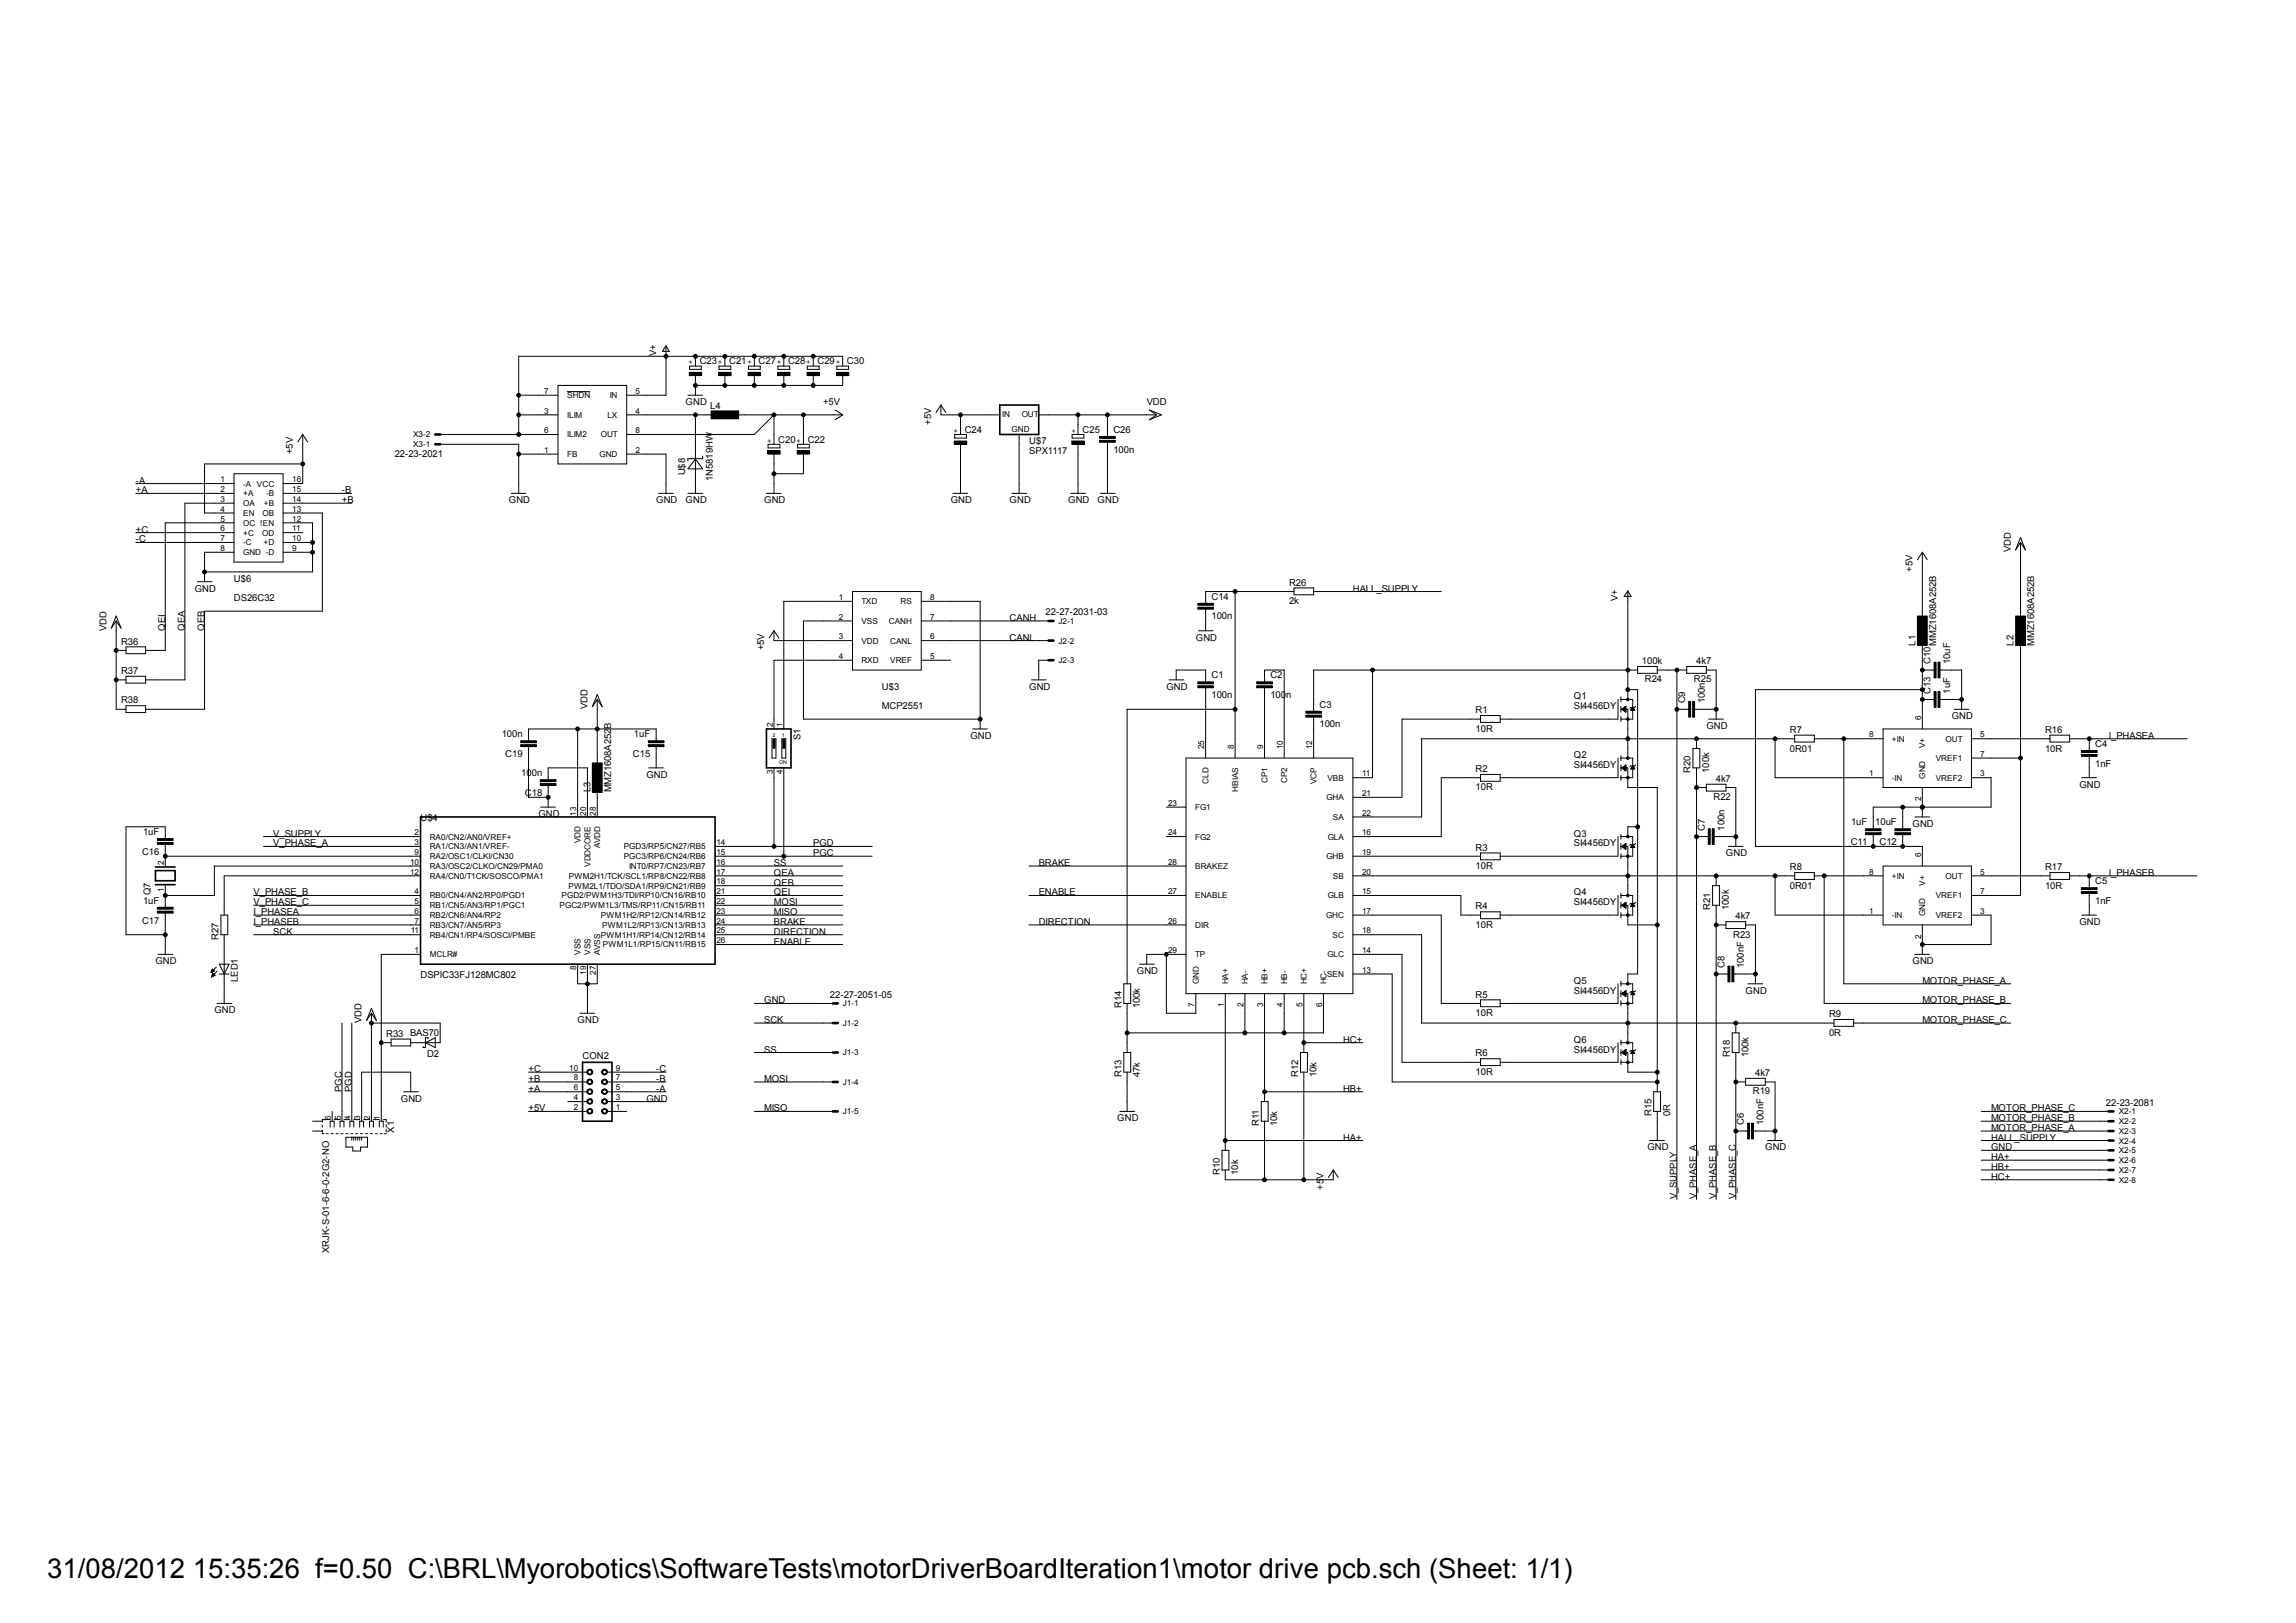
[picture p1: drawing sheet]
<svg xmlns="http://www.w3.org/2000/svg" width="297mm" height="210mm" viewBox="0 0 297 210" stroke-linecap="round" stroke-linejoin="round" font-family="sans-serif">
<defs><g id="words">
<text font-size="3.6" x="6.1" y="204.2">31/08/2012 15:35:26 f=0.50 C:\BRL\Myorobotics\SoftwareTests\motorDriverBoardIteration1\motor drive pcb.sch (Sheet: 1/1)</text>
<g font-size="1.2">
<text x="84.9" y="46.1" transform="rotate(-90 84.9 46.1)">V+</text>
<text x="90.5" y="47.1">C23</text>
<text x="94.3" y="47.1">C21</text>
<text x="98.1" y="47.1">C27</text>
<text x="101.9" y="47.1">C28</text>
<text x="105.7" y="47.1">C29</text>
<text x="109.6" y="47.1">C30</text>
<text x="88.7" y="52.4">GND</text>
<text x="91.9" y="53">L4</text>
<text x="106.5" y="52.4">+5V</text>
<text x="148.3" y="52.4">VDD</text>
<text x="37.9" y="58.8" transform="rotate(-90 37.9 58.8)">+5V</text>
<text x="51.1" y="59.1">22-23-2021</text>
<text x="100.7" y="57.3">C20</text>
<text x="104.5" y="57.3">C22</text>
<text x="120.4" y="54.9" transform="rotate(-90 120.4 54.9)">+5V</text>
<text x="124.8" y="56">C24</text>
<text x="133.1" y="58.8">SPX1117</text>
<text x="133.1" y="57.5">U$7</text>
<text x="140" y="56">C25</text>
<text x="144" y="58.6">100n</text>
<text x="144" y="56">C26</text>
<text x="17.6" y="62.6">-A</text>
<text x="17.6" y="63.8">+A</text>
<text x="44.2" y="63.8">-B</text>
<text x="44.2" y="65.1">+B</text>
<text x="65.8" y="65.1">GND</text>
<text x="84.9" y="65.1">GND</text>
<text x="88.6" y="61.5" transform="rotate(-90 88.6 61.5)">U$8</text>
<text x="88.7" y="65.1">GND</text>
<text x="92.2" y="62.3" transform="rotate(-90 92.2 62.3)">1N5819HW</text>
<text x="98.8" y="65.1">GND</text>
<text x="123" y="65.1">GND</text>
<text x="130.6" y="65.1">GND</text>
<text x="138.2" y="65.1">GND</text>
<text x="142" y="65.1">GND</text>
<text x="17.6" y="68.9">+C</text>
<text x="17.6" y="70.2">-C</text>
<text x="260.1" y="71.5" transform="rotate(-90 260.1 71.5)">VDD</text>
<text x="25.2" y="76.5">GND</text>
<text x="30.3" y="75.3">U$6</text>
<text x="30.3" y="77.8">DS26C32</text>
<text x="156.7" y="77.6">C14</text>
<text x="166.8" y="75.8">R26</text>
<text x="175" y="76.5">HALL_SUPPLY</text>
<text x="209.3" y="77.8" transform="rotate(-90 209.3 77.8)">V+</text>
<text x="247.4" y="74" transform="rotate(-90 247.4 74)">+5V</text>
<text x="13.8" y="81.6" transform="rotate(-90 13.8 81.6)">VDD</text>
<text x="15.7" y="83.4">R36</text>
<text x="21.4" y="81.6" transform="rotate(-90 21.4 81.6)">QEI</text>
<text x="23.9" y="81.6" transform="rotate(-90 23.9 81.6)">QEA</text>
<text x="26.5" y="81.6" transform="rotate(-90 26.5 81.6)">QEB</text>
<text x="130.6" y="80.3">CANH</text>
<text x="130.6" y="82.9">CANL</text>
<text x="135.3" y="79.6">22-27-2031-03</text>
<text x="154.7" y="82.9">GND</text>
<text x="156.7" y="80.1">100n</text>
<text x="166.8" y="78.2">2k</text>
<text x="247.8" y="83.5" transform="rotate(-90 247.8 83.5)">L1</text>
<text x="250.4" y="83.5" transform="rotate(-90 250.4 83.5)">MMZ1608A252B</text>
<text x="260.5" y="83.5" transform="rotate(-90 260.5 83.5)">L2</text>
<text x="263.1" y="83.5" transform="rotate(-90 263.1 83.5)">MMZ1608A252B</text>
<text x="15.7" y="87.2">R37</text>
<text x="98.8" y="84.2" transform="rotate(-90 98.8 84.2)">+5V</text>
<text x="114.1" y="89.2">U$3</text>
<text x="133.1" y="89.2">GND</text>
<text x="150.9" y="89.2">GND</text>
<text x="156.7" y="87.8">C1</text>
<text x="164.3" y="87.8">C2</text>
<text x="212.4" y="85.9">100k</text>
<text x="212.8" y="88.3">R24</text>
<text x="219.1" y="88.3">R25</text>
<text x="219.4" y="85.9">4k7</text>
<text x="249.7" y="89.7" transform="rotate(-90 249.7 89.7)">C13</text>
<text x="249.7" y="85.9" transform="rotate(-90 249.7 85.9)">C10</text>
<text x="252.3" y="89.7" transform="rotate(-90 252.3 89.7)">1uF</text>
<text x="252.3" y="85.9" transform="rotate(-90 252.3 85.9)">10uF</text>
<text x="15.7" y="91">R38</text>
<text x="64.9" y="95.4">100n</text>
<text x="76" y="91.8" transform="rotate(-90 76 91.8)">VDD</text>
<text x="82" y="95.4">1uF</text>
<text x="103.5" y="95.8" transform="rotate(-90 103.5 95.8)">S1</text>
<text x="114.1" y="91.8">MCP2551</text>
<text x="125.5" y="95.6">GND</text>
<text x="156.7" y="90.3">100n</text>
<text x="164.3" y="90.3">100n</text>
<text x="170.7" y="94.1">100n</text>
<text x="170.7" y="91.6">C3</text>
<text x="190.9" y="92.3">R1</text>
<text x="190.9" y="94.7">10R</text>
<text x="203.6" y="91.8">SI4456DY</text>
<text x="203.6" y="90.5">Q1</text>
<text x="218" y="91" transform="rotate(-90 218 91)">C9</text>
<text x="220.5" y="91" transform="rotate(-90 220.5 91)">100n</text>
<text x="220.7" y="94.3">GND</text>
<text x="231.5" y="94.8">R7</text>
<text x="252.5" y="93">GND</text>
<text x="264.5" y="94.8">R16</text>
<text x="272.8" y="95.6">I_PHASEA</text>
<text x="65.4" y="97.9">C19</text>
<text x="67.4" y="100.5">100n</text>
<text x="81.9" y="97.9">C15</text>
<text x="83.6" y="100.6">GND</text>
<text x="190.9" y="99.9">R2</text>
<text x="203.6" y="99.4">SI4456DY</text>
<text x="203.6" y="98.1">Q2</text>
<text x="218.7" y="100" transform="rotate(-90 218.7 100)">R20</text>
<text x="221.1" y="100" transform="rotate(-90 221.1 100)">100k</text>
<text x="222" y="101.1">4k7</text>
<text x="231.5" y="97.2">0R01</text>
<text x="264.5" y="97.2">10R</text>
<text x="269" y="101.9">GND</text>
<text x="271" y="99.2">1nF</text>
<text x="271" y="96.6">C4</text>
<text x="54.4" y="106.2">U$4</text>
<text x="67.9" y="103">C18</text>
<text x="69.6" y="105.7">GND</text>
<text x="76.4" y="102.5" transform="rotate(-90 76.4 102.5)">L3</text>
<text x="79" y="102.5" transform="rotate(-90 79 102.5)">MMZ1608A252B</text>
<text x="190.9" y="102.3">10R</text>
<text x="220.5" y="107.5" transform="rotate(-90 220.5 107.5)">C7</text>
<text x="221.7" y="103.5">R22</text>
<text x="223.1" y="107.5" transform="rotate(-90 223.1 107.5)">100n</text>
<text x="239.4" y="106.8">1uF</text>
<text x="242.6" y="106.8">10uF</text>
<text x="247.4" y="107">GND</text>
<text x="18.4" y="110.6">C16</text>
<text x="18.5" y="108.1">1uF</text>
<text x="35.3" y="109.5">V_PHASE_A</text>
<text x="35.3" y="108.2">V_SUPPLY</text>
<text x="100.1" y="113.3">QEA</text>
<text x="100.1" y="112.1">SS</text>
<text x="105.2" y="109.5">PGD</text>
<text x="105.2" y="110.8">PGC</text>
<text x="134.4" y="112.1">BRAKE</text>
<text x="190.9" y="110.1">R3</text>
<text x="190.9" y="112.4">10R</text>
<text x="203.6" y="109.5">SI4456DY</text>
<text x="203.6" y="108.2">Q3</text>
<text x="223.3" y="110.8">GND</text>
<text x="231.5" y="112.6">R8</text>
<text x="239.4" y="109.3">C11</text>
<text x="243.1" y="109.3">C12</text>
<text x="264.5" y="112.6">R17</text>
<text x="272.8" y="113.3">I_PHASEB</text>
<text x="18.4" y="119.5">C17</text>
<text x="18.5" y="117">1uF</text>
<text x="19.5" y="115.9" transform="rotate(-90 19.5 115.9)">Q7</text>
<text x="32.8" y="118.4">I_PHASEA</text>
<text x="32.8" y="119.7">I_PHASEB</text>
<text x="32.8" y="117.1">V_PHASE_C</text>
<text x="32.8" y="115.9">V_PHASE_B</text>
<text x="100.1" y="119.7">BRAKE</text>
<text x="100.1" y="114.6">QEB</text>
<text x="100.1" y="115.9">QEI</text>
<text x="100.1" y="117.1">MOSI</text>
<text x="100.1" y="118.4">MISO</text>
<text x="134.4" y="115.9">ENABLE</text>
<text x="134.4" y="119.7">DIRECTION</text>
<text x="190.9" y="117.6">R4</text>
<text x="203.6" y="117.1">SI4456DY</text>
<text x="203.6" y="115.9">Q4</text>
<text x="221.2" y="117.8" transform="rotate(-90 221.2 117.8)">R21</text>
<text x="223.6" y="117.8" transform="rotate(-90 223.6 117.8)">100k</text>
<text x="224.5" y="118.9">4k7</text>
<text x="231.5" y="115">0R01</text>
<text x="264.5" y="115">10R</text>
<text x="269" y="119.7">GND</text>
<text x="271" y="117">1nF</text>
<text x="271" y="114.4">C5</text>
<text x="20.1" y="124.8">GND</text>
<text x="28.3" y="121.6" transform="rotate(-90 28.3 121.6)">R27</text>
<text x="35.3" y="120.9">SCK</text>
<text x="100.1" y="122.2">ENABLE</text>
<text x="100.1" y="120.9">DIRECTION</text>
<text x="190.9" y="120.1">10R</text>
<text x="223.1" y="125.3" transform="rotate(-90 223.1 125.3)">C8</text>
<text x="224.2" y="121.3">R23</text>
<text x="225.6" y="125.3" transform="rotate(-90 225.6 125.3)">100nF</text>
<text x="247.4" y="124.8">GND</text>
<text x="27.7" y="131.1">GND</text>
<text x="30.8" y="127" transform="rotate(-90 30.8 127)">LED1</text>
<text x="54.4" y="126.5">DSPIC33FJ128MC802</text>
<text x="98.8" y="129.8">GND</text>
<text x="107.4" y="129.1">22-27-2051-05</text>
<text x="145.1" y="130.5" transform="rotate(-90 145.1 130.5)">R14</text>
<text x="147.1" y="126">GND</text>
<text x="147.4" y="130.5" transform="rotate(-90 147.4 130.5)">100k</text>
<text x="190.9" y="129.1">R5</text>
<text x="190.9" y="131.5">10R</text>
<text x="203.6" y="128.6">SI4456DY</text>
<text x="203.6" y="127.3">Q5</text>
<text x="225.8" y="128.6">GND</text>
<text x="236.6" y="131.6">R9</text>
<text x="248.7" y="127.3">MOTOR_PHASE_A</text>
<text x="248.7" y="129.8">MOTOR_PHASE_B</text>
<text x="46.8" y="132.4" transform="rotate(-90 46.8 132.4)">VDD</text>
<text x="50" y="134.2">R33 BAS70</text>
<text x="55.2" y="136.7">D2</text>
<text x="74.7" y="132.4">GND</text>
<text x="75.4" y="137.1">CON2</text>
<text x="98.8" y="132.4">SCK</text>
<text x="98.8" y="136.2">SS</text>
<text x="173.7" y="134.9">HC+</text>
<text x="190.9" y="136.7">R6</text>
<text x="203.6" y="136.2">SI4456DY</text>
<text x="203.6" y="134.9">Q6</text>
<text x="223.8" y="136.8" transform="rotate(-90 223.8 136.8)">R18</text>
<text x="226.2" y="136.8" transform="rotate(-90 226.2 136.8)">100k</text>
<text x="236.6" y="134">0R</text>
<text x="248.7" y="132.4">MOTOR_PHASE_C</text>
<text x="44.2" y="141.3" transform="rotate(-90 44.2 141.3)">PGC</text>
<text x="45.5" y="141.3" transform="rotate(-90 45.5 141.3)">PGD</text>
<text x="51.9" y="142.5">GND</text>
<text x="68.4" y="143.8">+5V</text>
<text x="68.4" y="140">+B</text>
<text x="68.4" y="141.3">+A</text>
<text x="68.4" y="138.7">+C</text>
<text x="83.6" y="142.5">GND</text>
<text x="84.9" y="140">-B</text>
<text x="84.9" y="141.3">-A</text>
<text x="84.9" y="138.7">-C</text>
<text x="98.8" y="140">MOSI</text>
<text x="98.8" y="143.8">MISO</text>
<text x="145.1" y="139.4" transform="rotate(-90 145.1 139.4)">R13</text>
<text x="147.4" y="139.4" transform="rotate(-90 147.4 139.4)">47k</text>
<text x="167.9" y="139.4" transform="rotate(-90 167.9 139.4)">R12</text>
<text x="170.3" y="139.4" transform="rotate(-90 170.3 139.4)">10k</text>
<text x="173.7" y="141.3">HB+</text>
<text x="190.9" y="139.1">10R</text>
<text x="226.7" y="141.6">R19</text>
<text x="227" y="139.2">4k7</text>
<text x="257.6" y="143.8">MOTOR_PHASE_C</text>
<text x="272.4" y="143.1">22-23-2081</text>
<text x="51" y="146.6" transform="rotate(-90 51 146.6)">X1</text>
<text x="144.5" y="145.1">GND</text>
<text x="162.9" y="145.7" transform="rotate(-90 162.9 145.7)">R11</text>
<text x="165.2" y="145.7" transform="rotate(-90 165.2 145.7)">10k</text>
<text x="173.7" y="147.6">HA+</text>
<text x="213.1" y="148.8">GND</text>
<text x="213.6" y="144.4" transform="rotate(-90 213.6 144.4)">R15</text>
<text x="216" y="144.4" transform="rotate(-90 216 144.4)">0R</text>
<text x="225.6" y="145.6" transform="rotate(-90 225.6 145.6)">C6</text>
<text x="228.1" y="145.6" transform="rotate(-90 228.1 145.6)">100nF</text>
<text x="228.3" y="148.8">GND</text>
<text x="257.6" y="148.8">GND</text>
<text x="257.6" y="146.3">MOTOR_PHASE_A</text>
<text x="257.6" y="145.1">MOTOR_PHASE_B</text>
<text x="257.6" y="147.6">HALL_SUPPLY</text>
<text x="157.8" y="152" transform="rotate(-90 157.8 152)">R10</text>
<text x="160.1" y="152" transform="rotate(-90 160.1 152)">10k</text>
<text x="171.2" y="153.9" transform="rotate(-90 171.2 153.9)">+5V</text>
<text x="216.9" y="155.2" transform="rotate(-90 216.9 155.2)">V_SUPPLY</text>
<text x="219.5" y="155.2" transform="rotate(-90 219.5 155.2)">V_PHASE_A</text>
<text x="222" y="155.2" transform="rotate(-90 222 155.2)">V_PHASE_B</text>
<text x="224.5" y="155.2" transform="rotate(-90 224.5 155.2)">V_PHASE_C</text>
<text x="257.6" y="152.7">HC+</text>
<text x="257.6" y="151.4">HB+</text>
<text x="257.6" y="150.1">HA+</text>
<text x="42.6" y="162.1" transform="rotate(-90 42.6 162.1)">XRJK-S-01-6-6-0-2G2-NO</text>
</g>
<g font-size="1.1">
<text x="70.4" y="51">7</text>
<text x="70.4" y="53.5">3</text>
<text x="73.4" y="51.5">SHDN</text>
<text x="78.9" y="51.6">IN</text>
<text x="82.2" y="53.5">4</text>
<text x="82.2" y="51">5</text>
<text x="53.4" y="57.9">X3-1</text>
<text x="53.4" y="56.6">X3-2</text>
<text x="70.4" y="56">6</text>
<text x="70.4" y="58.6">1</text>
<text x="73.4" y="54.1">ILIM</text>
<text x="73.4" y="56.6">ILIM2</text>
<text x="73.4" y="59.1">FB</text>
<text x="77.6" y="59.1">GND</text>
<text x="77.7" y="56.6">OUT</text>
<text x="78.6" y="54.1">LX</text>
<text x="82.2" y="58.6">2</text>
<text x="82.2" y="56">8</text>
<text x="129.6" y="54">IN</text>
<text x="130.9" y="55.8">GND</text>
<text x="132.2" y="54">OUT</text>
<text x="28.5" y="62.4">1</text>
<text x="28.5" y="63.7">2</text>
<text x="28.5" y="64.9">3</text>
<text x="31.5" y="62.9">-A VCC</text>
<text x="31.5" y="64.2">+A</text>
<text x="31.5" y="65.5">OA</text>
<text x="34.1" y="65.5">+B</text>
<text x="34.4" y="64.2">-B</text>
<text x="37.8" y="64.9">14</text>
<text x="37.8" y="63.7">15</text>
<text x="37.8" y="62.4">16</text>
<text x="28.5" y="66.2">4</text>
<text x="28.5" y="67.5">5</text>
<text x="28.5" y="68.7">6</text>
<text x="28.5" y="70">7</text>
<text x="28.5" y="71.3">8</text>
<text x="31.5" y="66.8">EN</text>
<text x="31.5" y="68">OC !EN</text>
<text x="31.5" y="69.3">+C</text>
<text x="31.5" y="70.6">-C</text>
<text x="31.5" y="71.8">GND -D</text>
<text x="33.9" y="69.3">OD</text>
<text x="34" y="66.8">OB</text>
<text x="34.1" y="70.6">+D</text>
<text x="37.8" y="71.3">9</text>
<text x="37.8" y="70">10</text>
<text x="37.8" y="68.7">11</text>
<text x="37.8" y="67.5">12</text>
<text x="37.8" y="66.2">13</text>
<text x="108.5" y="77.6">1</text>
<text x="120.3" y="77.6">8</text>
<text x="108.5" y="80.2">2</text>
<text x="108.5" y="82.7">3</text>
<text x="111.4" y="78.2">TXD</text>
<text x="111.4" y="80.7">VSS</text>
<text x="111.4" y="83.3">VDD</text>
<text x="115" y="80.7">CANH</text>
<text x="115.1" y="83.3">CANL</text>
<text x="116.5" y="78.2">RS</text>
<text x="120.3" y="82.7">6</text>
<text x="120.3" y="80.2">7</text>
<text x="136.9" y="80.7">J2-1</text>
<text x="136.9" y="83.3">J2-2</text>
<text x="108.5" y="85.3">4</text>
<text x="111.4" y="85.8">RXD</text>
<text x="115.1" y="85.8">VREF</text>
<text x="120.3" y="85.3">5</text>
<text x="136.9" y="85.8">J2-3</text>
<text x="99.9" y="94.1" transform="rotate(-90 99.9 94.1)">2</text>
<text x="101.2" y="94.1" transform="rotate(-90 101.2 94.1)">1</text>
<text x="241.8" y="95.4">8</text>
<text x="244.7" y="96">+IN</text>
<text x="248.5" y="93.1" transform="rotate(-90 248.5 93.1)">6</text>
<text x="251.7" y="96">OUT</text>
<text x="256.2" y="95.4">5</text>
<text x="99.9" y="100.2" transform="rotate(-90 99.9 100.2)">3</text>
<text x="101.2" y="100.2" transform="rotate(-90 101.2 100.2)">4</text>
<text x="155.8" y="96.9" transform="rotate(-90 155.8 96.9)">25</text>
<text x="156.3" y="101.4" transform="rotate(-90 156.3 101.4)">CLD</text>
<text x="159.6" y="96.9" transform="rotate(-90 159.6 96.9)">8</text>
<text x="163.4" y="96.9" transform="rotate(-90 163.4 96.9)">9</text>
<text x="164" y="101.3" transform="rotate(-90 164 101.3)">CP1</text>
<text x="165.9" y="96.9" transform="rotate(-90 165.9 96.9)">10</text>
<text x="166.5" y="101.3" transform="rotate(-90 166.5 101.3)">CP2</text>
<text x="169.8" y="96.9" transform="rotate(-90 169.8 96.9)">12</text>
<text x="170.3" y="101.5" transform="rotate(-90 170.3 101.5)">VCP</text>
<text x="171.7" y="101">VBB</text>
<text x="176.2" y="100.5">11</text>
<text x="241.8" y="100.5">1</text>
<text x="244.7" y="101">-IN</text>
<text x="249" y="100.8" transform="rotate(-90 249 100.8)">GND</text>
<text x="249" y="96.8" transform="rotate(-90 249 96.8)">V+</text>
<text x="250.4" y="98.5">VREF1</text>
<text x="250.4" y="101">VREF2</text>
<text x="256.2" y="97.9">7</text>
<text x="256.2" y="100.5">3</text>
<text x="74.5" y="105.5" transform="rotate(-90 74.5 105.5)">13</text>
<text x="75.8" y="105.5" transform="rotate(-90 75.8 105.5)">20</text>
<text x="77.1" y="105.5" transform="rotate(-90 77.1 105.5)">28</text>
<text x="151.1" y="104.3">23</text>
<text x="154.6" y="104.8">FG1</text>
<text x="160.1" y="102.4" transform="rotate(-90 160.1 102.4)">HBIAS</text>
<text x="171.6" y="103.5">GHA</text>
<text x="172.4" y="106.1">SA</text>
<text x="176.2" y="105.5">22</text>
<text x="176.2" y="103">21</text>
<text x="248.5" y="103.7" transform="rotate(-90 248.5 103.7)">2</text>
<text x="21.2" y="111.9" transform="rotate(-90 21.2 111.9)">2</text>
<text x="53" y="111.9">10</text>
<text x="53" y="113.2">12</text>
<text x="53.6" y="108.1">2</text>
<text x="53.6" y="109.3">3</text>
<text x="53.6" y="110.6">9</text>
<text x="55.6" y="108.6">RA0/CN2/AN0/VREF+</text>
<text x="55.6" y="109.9">RA1/CN3/AN1/VREF-</text>
<text x="55.6" y="111.2">RA2/OSC1/CLKI/CN30</text>
<text x="55.6" y="112.4">RA3/OSC2/CLKO/CN29/PMA0</text>
<text x="55.6" y="113.7">RA4/CN0/T1CK/SOSCO/PMA1</text>
<text x="73.6" y="113.7">PWM2H1/TCK/SCL1/RP8/CN22/RB8</text>
<text x="75.1" y="109.1" transform="rotate(-90 75.1 109.1)">VDD</text>
<text x="76.4" y="112.2" transform="rotate(-90 76.4 112.2)">VDDCORE</text>
<text x="77.6" y="109.8" transform="rotate(-90 77.6 109.8)">AVDD</text>
<text x="80.7" y="109.9">PGD3/RP5/CN27/RB5</text>
<text x="80.7" y="111.2">PGC3/RP6/CN24/RB6</text>
<text x="81.4" y="112.4">INT0/RP7/CN23/RB7</text>
<text x="92.7" y="109.3">14</text>
<text x="92.7" y="110.6">15</text>
<text x="92.7" y="111.9">16</text>
<text x="92.7" y="113.2">17</text>
<text x="151.1" y="108.1">24</text>
<text x="151.1" y="111.9">28</text>
<text x="154.6" y="108.6">FG2</text>
<text x="154.6" y="112.4">BRAKEZ</text>
<text x="171.6" y="111.2">GHB</text>
<text x="171.7" y="108.6">GLA</text>
<text x="172.4" y="113.7">SB</text>
<text x="176.2" y="113.2">20</text>
<text x="176.2" y="110.6">19</text>
<text x="176.2" y="108.1">16</text>
<text x="241.8" y="113.2">8</text>
<text x="244.7" y="113.7">+IN</text>
<text x="248.5" y="110.9" transform="rotate(-90 248.5 110.9)">6</text>
<text x="251.7" y="113.7">OUT</text>
<text x="256.2" y="113.2">5</text>
<text x="21.2" y="115.4" transform="rotate(-90 21.2 115.4)">1</text>
<text x="53.6" y="115.7">4</text>
<text x="53.6" y="117">5</text>
<text x="53.6" y="118.2">6</text>
<text x="53.6" y="119.5">7</text>
<text x="55.6" y="116.2">RB0/CN4/AN2/RP0/PGD1</text>
<text x="55.6" y="117.5">RB1/CN5/AN3/RP1/PGC1</text>
<text x="55.6" y="118.8">RB2/CN6/AN4/RP2</text>
<text x="72.4" y="117.5">PGC2/PWM1L3/TMS/RP11/CN15/RB11</text>
<text x="72.6" y="116.2">PGD2/PWM1H3/TDI/RP10/CN16/RB10</text>
<text x="73.5" y="115">PWM2L1/TDO/SDA1/RP9/CN21/RB9</text>
<text x="77.7" y="118.8">PWM1H2/RP12/CN14/RB12</text>
<text x="92.7" y="114.4">18</text>
<text x="92.7" y="115.7">21</text>
<text x="92.7" y="117">22</text>
<text x="92.7" y="118.2">23</text>
<text x="92.7" y="119.5">24</text>
<text x="151.1" y="115.7">27</text>
<text x="151.1" y="119.5">26</text>
<text x="154.6" y="116.2">ENABLE</text>
<text x="171.5" y="118.8">GHC</text>
<text x="171.7" y="116.2">GLB</text>
<text x="176.2" y="118.2">17</text>
<text x="176.2" y="115.7">15</text>
<text x="241.8" y="118.2">1</text>
<text x="244.7" y="118.8">-IN</text>
<text x="249" y="118.5" transform="rotate(-90 249 118.5)">GND</text>
<text x="249" y="114.6" transform="rotate(-90 249 114.6)">V+</text>
<text x="250.4" y="116.2">VREF1</text>
<text x="250.4" y="118.8">VREF2</text>
<text x="256.2" y="115.7">7</text>
<text x="256.2" y="118.2">3</text>
<text x="53.1" y="120.8">11</text>
<text x="53.6" y="123.3">1</text>
<text x="55.6" y="120.1">RB3/CN7/AN5/RP3</text>
<text x="55.6" y="121.3">RB4/CN1/RP4/SOSCI/PMBE</text>
<text x="55.6" y="123.9">MCLR#</text>
<text x="74.5" y="125.5" transform="rotate(-90 74.5 125.5)">8</text>
<text x="75.1" y="123.6" transform="rotate(-90 75.1 123.6)">VSS</text>
<text x="76.4" y="123.6" transform="rotate(-90 76.4 123.6)">VSS</text>
<text x="77.6" y="123.6" transform="rotate(-90 77.6 123.6)">AVSS</text>
<text x="77.7" y="121.3">PWM1H1/RP14/CN12/RB14</text>
<text x="77.9" y="120.1">PWM1L2/RP13/CN13/RB13</text>
<text x="78" y="122.6">PWM1L1/RP15/CN11/RB15</text>
<text x="92.7" y="120.8">25</text>
<text x="92.7" y="122">26</text>
<text x="151.1" y="123.3">29</text>
<text x="154.6" y="120.1">DIR</text>
<text x="154.6" y="123.9">TP</text>
<text x="171.7" y="123.9">GLC</text>
<text x="172.4" y="121.3">SC</text>
<text x="176.2" y="125.9">13</text>
<text x="176.2" y="123.3">14</text>
<text x="176.2" y="120.8">18</text>
<text x="248.5" y="121.5" transform="rotate(-90 248.5 121.5)">2</text>
<text x="75.8" y="126.1" transform="rotate(-90 75.8 126.1)">19</text>
<text x="77.1" y="126.1" transform="rotate(-90 77.1 126.1)">27</text>
<text x="109" y="130.2">J1-1</text>
<text x="154.5" y="130.3" transform="rotate(-90 154.5 130.3)">7</text>
<text x="155.1" y="127.4" transform="rotate(-90 155.1 127.4)">GND</text>
<text x="158.3" y="130.3" transform="rotate(-90 158.3 130.3)">1</text>
<text x="158.9" y="127.4" transform="rotate(-90 158.9 127.4)">HA+</text>
<text x="160.9" y="130.3" transform="rotate(-90 160.9 130.3)">2</text>
<text x="161.4" y="127.4" transform="rotate(-90 161.4 127.4)">HA-</text>
<text x="163.4" y="130.3" transform="rotate(-90 163.4 130.3)">3</text>
<text x="164" y="127.4" transform="rotate(-90 164 127.4)">HB+</text>
<text x="165.9" y="130.3" transform="rotate(-90 165.9 130.3)">4</text>
<text x="166.5" y="127.4" transform="rotate(-90 166.5 127.4)">HB-</text>
<text x="168.5" y="130.3" transform="rotate(-90 168.5 130.3)">5</text>
<text x="169" y="127.4" transform="rotate(-90 169 127.4)">HC+</text>
<text x="171" y="130.3" transform="rotate(-90 171 130.3)">6</text>
<text x="171.6" y="127.4" transform="rotate(-90 171.6 127.4)">HC-</text>
<text x="171.7" y="126.4">SEN</text>
<text x="109" y="132.8">J1-2</text>
<text x="109" y="136.6">J1-3</text>
<text x="73.6" y="138.5">10</text>
<text x="74.2" y="143.6">2</text>
<text x="74.2" y="142.3">4</text>
<text x="74.2" y="141.1">6</text>
<text x="74.2" y="139.8">8</text>
<text x="79.7" y="142.3">3</text>
<text x="79.7" y="141.1">5</text>
<text x="79.7" y="139.8">7</text>
<text x="79.7" y="138.5">9</text>
<text x="79.7" y="143.6">1</text>
<text x="109" y="140.4">J1-4</text>
<text x="42.8" y="144.9" transform="rotate(-90 42.8 144.9)">6</text>
<text x="44.1" y="144.9" transform="rotate(-90 44.1 144.9)">5</text>
<text x="45.3" y="144.9" transform="rotate(-90 45.3 144.9)">4</text>
<text x="46.6" y="144.9" transform="rotate(-90 46.6 144.9)">3</text>
<text x="47.9" y="144.9" transform="rotate(-90 47.9 144.9)">2</text>
<text x="49.1" y="144.9" transform="rotate(-90 49.1 144.9)">1</text>
<text x="109" y="144.2">J1-5</text>
<text x="274.1" y="144.2">X2-1</text>
<text x="274.1" y="145.5">X2-2</text>
<text x="274.1" y="146.7">X2-3</text>
<text x="274.1" y="148">X2-4</text>
<text x="274.1" y="149.2">X2-5</text>
<text x="274.1" y="150.5">X2-6</text>
<text x="274.1" y="151.8">X2-7</text>
<text x="274.1" y="153">X2-8</text>
</g>
<g font-size=".9">
<text x="89.7" y="47.2" transform="rotate(-90 89.7 47.2)">+</text>
<text x="93.5" y="47.2" transform="rotate(-90 93.5 47.2)">+</text>
<text x="97.3" y="47.2" transform="rotate(-90 97.3 47.2)">+</text>
<text x="101.1" y="47.2" transform="rotate(-90 101.1 47.2)">+</text>
<text x="104.9" y="47.2" transform="rotate(-90 104.9 47.2)">+</text>
<text x="108.7" y="47.2" transform="rotate(-90 108.7 47.2)">+</text>
<text x="99.8" y="57.3" transform="rotate(-90 99.8 57.3)">+</text>
<text x="103.6" y="57.3" transform="rotate(-90 103.6 57.3)">+</text>
<text x="124" y="56" transform="rotate(-90 124 56)">+</text>
<text x="139.2" y="56" transform="rotate(-90 139.2 56)">+</text>
</g>
<g font-size=".7">
<text x="99.9" y="95.3">2</text>
<text x="101.1" y="95.3">1</text>
<text x="100.8" y="98.9">ON</text>
</g>
</g></defs>
<g fill="none" stroke="#000" stroke-width=".13">
<path d="M39.2 56.2v6.4h-2.6M39.2 56.2l.6 1M39.2 56.2l-.7 1M56.9 56.2h15.3M56.9 57.5h10.2v6.3M67.1 51.1h5.1M67.1 53.7h5.1M67.1 58.8h5.1M72.2 49.9h8.9v10.1h-8.9zM73.3 50.7h3M81.1 56.2h16.5l2.5-2.5v3.8M81.1 53.7h11.4"/>
<path d="M81.1 58.8h5v5M86.1 44.8v6.3h-5M86.1 44.7l.5 .8h-.9zM89 51.1h1.9M89.2 48.2h1.6v.4h-1.6zM89.2 47.4h1.5v.4h-1.5zM90 46.1v1.3M90 48.6v2.5M90 53.7v10.1M90 59.4l.9 1.3h-1.9zM90.9 59v.4h-1.9v.2M92 53.2h3.5v1h-3.5z"/>
<path d="M93 48.2h1.6v.4h-1.6zM93 47.4h1.5v.4h-1.5zM93.8 46.1v1.3M93.8 48.6v1.3M95 53.7h14M96.8 48.2h1.6v.4h-1.6zM96.8 47.4h1.5v.4h-1.5zM97.6 46.1v1.3M97.6 48.6v1.3M99.3 58.3h1.6v.5h-1.6zM99.4 57.5h1.5v.5h-1.5zM100.1 58.8v5"/>
<path d="M100.6 48.2h1.6v.4h-1.6zM100.6 47.4h1.6v.4h-1.6zM101.4 46.1v1.3M101.4 48.6v1.3M103.1 58.3h1.6v.5h-1.6zM103.2 57.5h1.5v.5h-1.5zM103.9 58.8v2.5h-3.8M103.9 53.7v3.8M104.4 48.2h1.6v.4h-1.6zM104.4 47.4h1.6v.4h-1.6zM105.2 46.1v1.3M105.2 48.6v1.3"/>
<path d="M108 53l1 .7M108.2 48.2h1.6v.4h-1.6zM108.2 47.4h1.6v.4h-1.6zM109 48.6v1.3h-19M109 47.4v-1.3h-41.9v10.1M109 53.7l-1 .6M121.7 52.4v1.3h7.6M121.7 52.4l.6 1M121.7 52.4l-.6 1M123.4 57.1h1.7v.4h-1.7zM123.5 56.2h1.5v.5h-1.5zM124.2 53.7v2.5"/>
<path d="M124.2 57.5v6.3M131.8 56.2v7.6M134.4 53.7h15.2M138.6 57.1h1.7v.4h-1.7zM138.7 56.2h1.5v.5h-1.5zM139.4 53.7v2.5M139.4 57.5v6.3M142.2 57h2.1v.2h-2.1zM142.2 56.5h2.1v.2h-2.1zM143.3 53.7v2.8M143.3 57.2v6.6M148.7 53l1.5 .7-1.5 .6 .9-.6z"/>
<path d="M15 79.7l.7 1.6-.7-1-.6 1zM17.6 62.6h12.7M17.6 63.8h12.7M17.6 68.9h12.7M17.6 70.2h12.7M25.5 75.3h1.9M30.3 65.1h-6.4v22.9h-5.1M30.3 61.3h6.3v11.4h-6.3zM30.3 67.6h-8.9v16.6h-2.6M30.3 71.5h-3.8v3.8M36.6 66.4h5.1v12.7h-15.2v12.7h-7.7M36.6 63.8h8.9"/>
<path d="M36.6 65.1h8.9M36.6 67.6h3.8v6.4h-13.9M36.6 68.9h2.6M36.6 70.2h3.8M36.6 71.5h3.8M39.2 60h-12.7v6.4h3.8M66.1 63.8h1.9M85.2 63.8h1.9M89 63.8h1.9M99.1 63.8h1.9M110.3 76.5h8.9v10.2h-8.9zM110.3 77.8h-8.9v16.5"/>
<path d="M119.2 77.8h7.6v16.5M123.3 63.8h1.9M130.9 63.8h1.9M138.5 63.8h1.9M142.3 63.8h1.9M154.9 78.6h2.1v.2h-2.1zM154.9 78.1h2.1v.2h-2.1zM156 78.8v2.8M159.8 76.5v21.6M167.4 76.5h-11.4v1.6M167.4 76.1h2.5v.9h-2.5zM169.9 76.5h16.5"/>
<path d="M210.6 76.5l.4 .7h-.9zM210.6 76.5v14M248 79.7h1.3v3.8h-1.3zM248.7 71.5v8.8M248.7 71.5l.6 .9M248.7 71.5l-.7 .9M260.7 79.7h1.3v3.8h-1.3zM261.4 70.2v10.1M261.4 69.6l.6 1.6-.6-1-.7 1zM15 80.3v11.5h1.3M15 88h1.3M15 84.2h1.3"/>
<path d="M16.3 83.7h2.5v.9h-2.5zM16.3 87.5h2.5v.9h-2.5zM16.3 91.3h2.5v.9h-2.5zM67.4 95.8h2v.3h-2zM67.4 96.4h2v.2h-2zM68.4 96.6v6.6h2.5M68.4 95.8v-1.5h16.5v1.5M74.7 94.3v11.4M76.6 98.7h1.3v3.8h-1.3zM77.3 90.5v8.9M77.3 89.9l.6 1.5-.6-.9-.7 .9zM83.9 95.8h2v.3h-2z"/>
<path d="M83.9 96.4h2v.2h-2zM83.9 99.4h1.9M84.9 96.6v2.8M99.9 95.6h.5v2.5h-.5zM100 95.7h.2v1.1h-.2zM100.1 81.6v1.3h10.2M100.1 81.6l.7 .9M100.1 81.6l-.6 .9M100.1 99.4v10.1M101.1 95.6h.5v2.5h-.5zM101.3 95.7h.2v1.1h-.2zM101.4 99.4v11.4"/>
<path d="M110.3 80.3h-6.4v12.7h22.9M110.3 85.4h-10.2v8.9M119.2 80.3h16.4M119.2 82.9h16.4M119.2 85.4h3.8M125.8 94.3h1.9M133.4 88h1.9M135.6 85.4h-1.2v2.6M151.2 88h1.9M152.1 88v-1.3h3.9v1.5M153.4 98.1h21.6v30.5h-21.6zM154.9 88.7h2.1v.3h-2.1z"/>
<path d="M154.9 88.2h2.1v.3h-2.1zM155 81.6h1.9M156 89v9.1M159.8 91.8h-14v35.5M162.6 88.7h2v.3h-2zM162.6 88.2h2v.3h-2zM163.6 88.2v-1.5h2.5v11.4M163.6 89v9.1M168.9 92.5h2v.3h-2zM168.9 92h2v.3h-2zM169.9 92.8v5.3M177.5 86.7v13.9h-2.5"/>
<path d="M191.5 93h-10.1v10.2h-6.4M191.5 92.6h2.6v.9h-2.6zM209.3 98.1v2.5h-15.2M209.3 90.5v2.5h-15.2M209.7 98.1h1.5v2.5h-1.5M209.7 99.4h.9v2.5h3.8v39.4M209.7 90.5h1.5v2.5h-1.5M209.7 91.8h.9v6.3M209.7 90.2v.6M209.7 91.4v.8M209.7 92.7v.6M209.7 97.8v.6"/>
<path d="M209.7 99v.7M209.8 91.8l.5-.4v.8zM209.8 99.4l.5-.4v.7zM209.8 91.8h.5M209.8 91.7h.5M209.8 99.4h.5M209.9 91.7h.4M209.9 99.4h.4M209.9 99.3h.4M210 91.9h.3M210 91.7h.3M210 99.5h.3"/>
<path d="M210 99.3h.3M210 91.6h.3M210 99.2h.3M210.1 91.6h.2M210.1 91.9h.2M210.1 99.2h.2M210.1 99.6h.2M210.1 91.5h.2M210.1 92h.2M210.1 99.1h.2M210.1 99.7h.2M210.2 92.1h.1"/>
<path d="M210.2 91.4h.1M210.2 99.7h.1M210.2 99.1h.1M210.3 92.1h.1M210.3 99.7h.1M210.3 99h.1M210.6 89.2h1.2v36.8h-1.2v1.3M210.9 91.9h.6M211 91.8h.4M211 99.4h.4M211.1 91.7h.2M211.1 99.3h.2"/>
<path d="M211.1 91.6h.2M211.1 99.2h.2M211.2 91.6h.1M211.2 99.2h.1M211.2 91.5l.3 .4h-.6zM211.2 99.1l.3 .4h-.6zM211.2 99.1h.1M211.6 91.4l-.1 .1h-.6l-.1 .2M211.6 99l-.1 .1h-.6l-.1 .1M211.8 86.7h-41.9v5.3M211.8 86.2h2.6v.9h-2.6zM214.4 86.7h3.8"/>
<path d="M216.9 91.8h1.5M216.9 86.7v68.5M218.2 86.2h2.5v.9h-2.5zM218.4 90.8h.3v2h-.3zM218.9 90.8h.3v2h-.3zM219 96.9h.9v2.5h-.9zM219.2 91.8h2.8M219.5 95.6v1.3M219.5 99.4v55.8M220.7 86.7h1.3v6.3M221 93h1.9M229.6 95.6v5h14"/>
<path d="M232.2 95.6h-48.3v10.1h-8.9M232.2 95.1h2.5v.9h-2.5zM234.7 95.6h8.9M238.5 95.6v31.7h21.6M243.6 94.3h11.4v7.6h-11.4zM248.7 82.9v11.4M248.7 89.2h-21.6v20.3h21.6v2.6M248.7 86.7h1.5M248.7 90.5h1.5M250.2 85.7h.2v2h-.2zM250.2 89.5h.2v2h-.2zM250.7 85.7h.3v2h-.3z"/>
<path d="M250.7 89.5h.3v2h-.3zM251 86.7h2.7v5.1M251 90.5h2.7M252.8 91.8h1.9M255 98.1h6.4M255 95.6h10.2M261.4 82.9v33h-6.4M265.2 95.1h2.5v.9h-2.5zM267.7 95.6h15.2M269.2 97.6h2.1v.3h-2.1zM269.2 97.1h2.1v.3h-2.1zM270.3 95.6v1.5"/>
<path d="M270.3 97.9v2.7M20.4 108.5h2v.3h-2zM20.4 109h2v.3h-2zM20.4 117.4h2v.2h-2zM20.4 117.9h2v.3h-2zM21.4 108.5v-1.5h-5.1v13.9h5.1M21.4 110.8h33M21.4 109.3v2.8M21.4 114.6v2.8M21.4 118.2v5.3M28.6 118.4h.9v2.5h-.9zM32.8 115.9h21.6"/>
<path d="M32.8 119.7h21.6M32.8 118.4h21.6M32.8 117.1h21.6M34.1 108.2h20.3M34.1 109.5h20.3M54.4 112.1h-26.7v3.8h-6.3M54.4 113.3h-25.4v5.1M69.9 100.9h2v.2h-2zM69.9 101.4h2v.2h-2zM69.9 104.4h1.9M70.9 100.9v-1.5h5.1v6.3M70.9 101.6v2.8"/>
<path d="M77.3 101.9v3.8M92.5 112.1h16.5M92.5 115.9h16.5M92.5 119.7h16.5M92.5 118.4h16.5M92.5 113.3h16.5M92.5 110.8h20.3M92.5 114.6h16.5M92.5 117.1h16.5M92.5 109.5h20.3M133.1 112.1h20.3M133.1 115.9h20.3"/>
<path d="M133.1 119.7h20.3M150.9 104.4h2.5M150.9 108.2h2.5M175 115.9h14v2.5h2.5M175 118.4h11.4v11.4h5.1M175 113.3h57.2M175 110.8h16.5M191.5 100.6h-5.1v7.6h-11.4M191.5 100.2h2.6v.9h-2.6zM191.5 110.4h2.6v.9h-2.6zM191.5 118h2.6v.9h-2.6zM209.3 115.9v2.5h-15.2"/>
<path d="M209.3 108.2v2.6h-15.2M209.7 108.2h1.5v2.6h-1.5M209.7 115.9h1.5v2.5h-1.5M209.7 117.1h.9v2.6h3.8M209.7 109.5h.9v6.4M209.7 100.3v.7M209.7 107.9v.7M209.7 109.1v.8M209.7 110.5v.6M209.7 115.6v.6M209.7 116.8v.7M209.7 118.1v.6"/>
<path d="M209.8 109.5l.5-.4v.8zM209.8 117.1l.5-.3v.7zM209.8 109.6h.5M209.9 109.5h.4M209.9 117.2h.4M209.9 117.1h.4M209.9 109.6h.4M209.9 109.4h.4M210 109.6h.3M210 109.4h.3M210 117.3h.3M210 117h.3"/>
<path d="M210 109.7h.3M210.1 109.3h.2M210.1 109.7h.2M210.1 117h.2M210.1 117.3h.2M210.1 116.9h.2M210.1 109.8h.2M210.1 117.4h.2M210.2 109.8h.1M210.2 109.2h.1M210.2 117.4h.1M210.2 116.8h.1"/>
<path d="M210.2 109.9h.1M210.2 109.2h.2M210.2 117.5h.1M210.3 109.9h.1M210.3 116.8h.1M211 109.6h.4M211 117.2h.4M211 117.1h.4M211 109.5h.4M211.1 109.5h.2M211.1 117.1h.2M211.1 109.4h.2"/>
<path d="M211.1 117h.2M211.2 109.3h.1M211.2 117h.1M211.2 116.9h.1M211.2 109.3l.3 .3h-.6zM211.2 116.9l.3 .4h-.6zM211.6 109.1l-.1 .2h-.6l-.1 .1M211.6 116.8l-.1 .1h-.6l-.1 .1M211.8 107h-1.2v1.2M219.5 108.2h1.5M219.5 101.9h1.2M220.7 101.5h2.6v.9h-2.6z"/>
<path d="M221 107.2h.2v2.1h-.2zM221.5 107.2h.2v2.1h-.2zM221.5 114.6h.9v2.5h-.9zM221.7 108.2h2.8M222 119.7h1.3M222 113.3v1.3M222 117.1v38.1M223.3 101.9h1.2v7.6M223.3 119.3h2.5v.8h-2.5zM223.6 109.5h1.9M225.8 119.7h1.3v7.6M229.6 113.3v5.1h14"/>
<path d="M232.2 112.9h2.5v.9h-2.5zM234.7 113.3h8.9M236 113.3v16.5h24.1M241.3 107.2h2v.3h-2zM241.3 107.7h2v.3h-2zM242.3 108v1.5M243.6 112.1h11.4v7.6h-11.4zM245.1 107.2h2v.3h-2zM245.1 107.7h2v.3h-2zM246.1 104.4v2.8M246.1 108v1.5M247.7 105.7h1.9"/>
<path d="M248.7 101.9v3.8M248.7 119.7v3.8M255 100.6h2.6v3.8h-15.3v2.8M255 118.4h2.6v3.8h-8.9M255 113.3h10.2M265.2 112.9h2.5v.9h-2.5zM267.7 113.3h16.5M269.2 115.4h2.1v.2h-2.1zM269.2 114.9h2.1v.2h-2.1zM269.3 118.4h1.9M269.3 100.6h1.9M270.3 113.3v1.6"/>
<path d="M270.3 115.6v2.8M20.4 123.5h2M27.3 125.8h.1M27.3 125.8h.2M27.3 125.7h.3M27.4 125.6h.3M27.4 125.6h.2M27.4 126.4h.1M27.4 126.3h.1M27.4 126.3h.2M27.4 125.5h.2M27.4 126.2h.3"/>
<path d="M27.4 126.2h.4M27.5 125.4h.1M27.5 126.2h.2M27.5 126.1h.2M27.5 126h.1M27.5 126.1h.1M27.7 125.6l-.2-.2-.2 .4M27.7 125.6l-.4 .2M27.8 126.2l-.2-.3-.3 .5M27.8 126.2l-.5 .2M28 125.1l-.7 .7M28.1 129.8h1.9"/>
<path d="M28.1 125.7l-.8 .7M28.4 126h1.2M28.4 124.8h1.2l-.6 1.2zM29 120.9v8.9M32.8 120.9h21.6M44.2 132.4v12.7M45.5 132.4v12.7M48 132.4h8.9v2.5h-3.8M48 130.5l.7 1.5-.7-.9-.6 .9zM48 131.1v14M49.3 134.9h1.3M50.6 134.5h2.5v.8h-2.5z"/>
<path d="M54.4 123.5h-5.1v21.6M55 134.9l1.3-.6v1.3zM55.4 134.4v-.1h-.4v1.3h-.3v-.2M68.4 138.7h7.6M68.4 140h7.6M74.7 124.8v2.5h2.6v-2.5M75 131.1h1.9M76 139.7l.2-.1 .3 .1 .2 .2v.2l-.2 .2h-.3l-.2-.1-.1-.2h.1l.2-.3h.2l.1 .2v.2l-.3 .2-.2-.3h-.1zM76 138.5l.2-.2 .3 .1 .2 .2v.3l-.5 .2-.2-.2-.1-.2h.1l.2-.2h.2l.1 .1v.2l-.3 .2-.2-.3h-.1zM76 124.8v6.3M77.9 139.7l.2-.1 .3 .1 .2 .2v.2l-.2 .2h-.3l-.2-.1-.1-.2h.1l.2-.3h.2l.1 .2v.2l-.3 .2-.2-.3h-.1zM77.9 138.5l.2-.2 .3 .1 .2 .2v.3l-.5 .2-.2-.2-.1-.2h.1l.2-.2h.2l.1 .1v.2l-.3 .2-.2-.3h-.1z"/>
<path d="M78.5 138.7h7.6M78.5 140h7.6M92.5 120.9h16.5M92.5 122.2h16.5M97.6 129.8h10.1M97.6 132.4h10.1M97.6 136.2h10.1M97.6 140h10.1M145.4 127.3h.9v2.5h-.9zM145.4 136.2h.9v2.5h-.9zM145.8 129.8v6.4M145.8 138.7v5.1"/>
<path d="M147.4 124.8h1.9M150.9 123.5v7.6h3.8v-2.5M153.4 123.5h-5.1v1.3M158.5 128.6v20.2M161 128.6v5M163.6 128.6v13.9M166.1 128.6v5M168.2 136.2h.9v2.5h-.9zM168.7 128.6v7.6M168.7 138.7v14M168.7 134.9h7.6M171.2 128.6v5h-25.4"/>
<path d="M175 126h5.1v14h34.3M175 123.5h6.4v14h10.1M175 120.9h8.9v11.5h53.3M191.5 129.4h2.6v.9h-2.6zM191.5 137h2.6v.9h-2.6zM209.3 127.3v2.5h-15.2M209.3 134.9v2.6h-15.2M209.7 128.6h.9v6.3M209.7 127.3h1.5v2.5h-1.5M209.7 134.9h1.5v2.6h-1.5M209.7 136.2h.9v2.5h3.8M209.7 127v.6"/>
<path d="M209.7 128.2v.7M209.7 129.5v.6M209.7 134.6v.6M209.7 135.8v.8M209.7 137.1v.7M209.8 128.6l.5-.4v.7zM209.8 136.2l.5-.4v.8zM209.8 128.5h.5M209.8 136.1h.5M209.9 128.6h.4M209.9 128.5h.4M209.9 136.2h.4"/>
<path d="M209.9 136.1h.4M209.9 128.7h.4M209.9 128.4h.4M209.9 136.3h.4M210 128.7h.3M210 136.3h.3M210 136h.3M210 136.4h.3M210.1 128.4h.2M210.1 128.8h.2M210.1 136.4h.2M210.1 136h.2"/>
<path d="M210.1 128.3h.2M210.1 135.9h.2M210.2 128.3h.1M210.2 136.4h.1M210.2 135.9h.1M210.2 128.9h.1M210.2 128.2h.1M210.2 136.5h.1M210.2 135.8h.1M210.3 128.9h.1M210.3 136.5h.1M210.3 128.2h.1"/>
<path d="M210.3 135.8h.1M211 128.7h.4M211 128.6h.4M211 136.3h.4M211 136.2h.4M211 128.5h.4M211 136.1h.4M211.1 128.5h.2M211.1 136.1h.2M211.1 128.4h.2M211.1 136h.2M211.2 128.4h.1"/>
<path d="M211.2 136h.1M211.2 128.3l.3 .4h-.6zM211.2 135.9l.3 .4h-.6zM211.6 128.2l-.1 .1h-.6l-.1 .1M211.6 135.8l-.1 .1h-.6l-.1 .2M222 126h1.5M223.5 125h.3v2h-.3zM224 125h.3v2h-.3zM224.1 133.6h.9v2.6h-.9zM224.3 126h2.8M224.5 132.4v1.2M224.5 136.2v19"/>
<path d="M224.5 140h1.3M225.8 139.5h2.5v.9h-2.5zM226.1 127.3h1.9M228.3 140h1.3v7.6M237.2 131.9h2.6v.9h-2.6zM239.8 132.4h20.3M247.7 123.5h1.9M40.4 145.1h1.3M40.4 146.3h1.3M41.7 145.6v.2M41.7 146.2v.3M41.7 146.6v.1h.3"/>
<path d="M42.2 146.7h.3M42.7 145.8v-.7h.5v.7M42.7 144.9h-1v.3M42.8 146.7h.3M43 143.8v1.3M43.2 144.9h.8M43.5 146.7h.2M44 145.8v-.7h.5v.7M44.1 146.7h.3M44.5 144.9h.8M44.7 146.7h.3M44.7 147.2h2.8v1.2h-.8v.5h-1.1v-.5h-.9z"/>
<path d="M45.3 145.8v-.7h.5v.7M45.4 146.7h.2M45.5 147.2v.3M45.8 144.9h.7M45.8 147.2v.3M46 146.7h.3M46 147.2v.3M46.3 147.2v.3M46.5 145.8v-.7h.5v.7M46.5 147.2v.3M46.7 146.7h.2M46.8 147.2v.3"/>
<path d="M47 144.9h.8M47.3 146.7h.2M47.8 145.8v-.7h.5v.7M47.9 146.7h.3M48.3 144.9h.8M48.6 146.7h.2M49.1 145.8v-.7h.5v.7M49.2 146.7h.2M49.6 144.9h.4v.3M49.7 146.7h.3M50 145.5v.3M50 146.1v.4"/>
<path d="M52.2 141.3h1.9M53.1 141.3v-2.6h-6.3v6.4M68.4 143.8h7.6M68.4 141.3h7.6M73.4 142.5h2.6M76 143.6l.2-.2 .3 .1 .2 .1v.3l-.2 .2h-.3l-.2-.1-.1-.2h.1l.2-.2h.2l.1 .1v.2l-.1 .1h-.2l-.2-.2h-.1zM76 142.3l.2-.1h.3l.2 .2v.3l-.2 .1-.3 .1-.2-.2-.1-.2h.1l.2-.2h.2l.1 .2v.1l-.1 .1h-.2l-.2-.2h-.1zM76 141l.2-.1h.3l.2 .2v.3l-.2 .2h-.3l-.2-.1-.1-.2h.1l.2-.3h.2l.1 .2v.2l-.3 .1-.2-.2h-.1zM77.9 143.6l.2-.2 .3 .1 .2 .1v.3l-.2 .2h-.3l-.2-.1-.1-.2h.1l.2-.2h.2l.1 .1v.2l-.1 .1h-.2l-.2-.2h-.1zM77.9 142.3l.2-.1h.3l.2 .2v.3l-.2 .1-.3 .1-.2-.2-.1-.2h.1l.2-.2h.2l.1 .2v.1l-.1 .1h-.2l-.2-.2h-.1zM77.9 141l.2-.1h.3l.2 .2v.3l-.2 .2h-.3l-.2-.1-.1-.2h.1l.2-.3h.2l.1 .2v.2l-.3 .1-.2-.2h-.1zM78.5 142.5h7.6"/>
<path d="M78.5 143.8h2.6M78.5 141.3h7.6M97.6 143.8h10.1M144.9 143.8h1.9M158.1 148.8h.9v2.6h-.9zM158.5 151.4v1.3h14v-1.3M158.5 147.6h17.8M163.2 142.5h.8v2.6h-.8zM163.6 145.1v7.6M163.6 141.3h12.7M172.5 151.4l.6 1M172.5 151.4l-.7 1"/>
<path d="M213.4 147.6h1.9M213.9 141.3h.9v2.5h-.9zM214.4 143.8v3.8M224.5 146.3h1.6M226.1 145.3h.2v2.1h-.2zM226.6 145.3h.2v2.1h-.2zM226.8 146.3h2.8M228.6 147.6h1.9M256.3 148.8h16.5M256.3 151.4h16.5M256.3 145.1h16.5M256.3 143.8h16.5"/>
<path d="M256.3 147.6h16.5M256.3 146.3h16.5M256.3 150.1h16.5M256.3 152.7h16.5"/>
<circle cx="67.1" cy="53.7" r=".25"/>
<circle cx="67.1" cy="58.8" r=".25"/>
<circle cx="67.1" cy="56.2" r=".25"/>
<circle cx="67.1" cy="51.1" r=".25"/>
<circle cx="86.2" cy="46.1" r=".25"/>
<circle cx="90" cy="46.1" r=".25"/>
<circle cx="90" cy="49.9" r=".25"/>
<circle cx="90" cy="53.7" r=".25"/>
<circle cx="93.8" cy="46.1" r=".25"/>
<circle cx="93.8" cy="49.9" r=".25"/>
<circle cx="97.6" cy="49.9" r=".25"/>
<circle cx="97.6" cy="46.1" r=".25"/>
<circle cx="100.1" cy="53.7" r=".25"/>
<circle cx="101.4" cy="46.1" r=".25"/>
<circle cx="101.4" cy="49.9" r=".25"/>
<circle cx="103.9" cy="53.7" r=".25"/>
<circle cx="105.2" cy="46.1" r=".25"/>
<circle cx="105.2" cy="49.9" r=".25"/>
<circle cx="124.3" cy="53.7" r=".25"/>
<circle cx="139.4" cy="53.7" r=".25"/>
<circle cx="143.3" cy="53.7" r=".25"/>
<circle cx="26.5" cy="74" r=".25"/>
<circle cx="39.2" cy="60" r=".25"/>
<circle cx="40.4" cy="70.2" r=".25"/>
<circle cx="40.4" cy="71.5" r=".25"/>
<circle cx="100.1" cy="61.3" r=".25"/>
<circle cx="159.8" cy="76.5" r=".25"/>
<circle cx="15" cy="84.2" r=".25"/>
<circle cx="15" cy="88" r=".25"/>
<circle cx="74.7" cy="94.3" r=".25"/>
<circle cx="77.3" cy="94.3" r=".25"/>
<circle cx="126.8" cy="93.1" r=".25"/>
<circle cx="159.8" cy="91.8" r=".25"/>
<circle cx="177.5" cy="86.7" r=".25"/>
<circle cx="210.6" cy="98.1" r=".17"/>
<circle cx="210.6" cy="93.1" r=".17"/>
<circle cx="210.6" cy="90.5" r=".17"/>
<circle cx="210.6" cy="95.6" r=".25"/>
<circle cx="210.6" cy="89.2" r=".25"/>
<circle cx="210.6" cy="86.7" r=".25"/>
<circle cx="216.9" cy="86.7" r=".25"/>
<circle cx="216.9" cy="91.8" r=".25"/>
<circle cx="219.5" cy="95.6" r=".25"/>
<circle cx="222" cy="91.8" r=".25"/>
<circle cx="229.6" cy="95.6" r=".25"/>
<circle cx="238.5" cy="95.6" r=".25"/>
<circle cx="248.7" cy="86.7" r=".25"/>
<circle cx="248.7" cy="90.5" r=".25"/>
<circle cx="248.7" cy="89.2" r=".25"/>
<circle cx="253.7" cy="90.5" r=".25"/>
<circle cx="261.4" cy="98.1" r=".25"/>
<circle cx="270.3" cy="95.6" r=".25"/>
<circle cx="21.4" cy="115.9" r=".25"/>
<circle cx="21.4" cy="110.8" r=".25"/>
<circle cx="70.9" cy="103.2" r=".25"/>
<circle cx="100.1" cy="109.5" r=".25"/>
<circle cx="101.4" cy="110.8" r=".25"/>
<circle cx="210.6" cy="100.6" r=".17"/>
<circle cx="210.6" cy="108.2" r=".17"/>
<circle cx="210.6" cy="118.4" r=".17"/>
<circle cx="210.6" cy="115.9" r=".17"/>
<circle cx="210.6" cy="110.8" r=".17"/>
<circle cx="210.6" cy="113.3" r=".25"/>
<circle cx="211.8" cy="107" r=".25"/>
<circle cx="214.4" cy="119.7" r=".25"/>
<circle cx="219.5" cy="101.9" r=".25"/>
<circle cx="219.5" cy="108.2" r=".25"/>
<circle cx="222" cy="113.3" r=".25"/>
<circle cx="222" cy="119.7" r=".25"/>
<circle cx="224.5" cy="108.2" r=".25"/>
<circle cx="229.6" cy="113.3" r=".25"/>
<circle cx="236" cy="113.3" r=".25"/>
<circle cx="242.3" cy="109.5" r=".25"/>
<circle cx="246.1" cy="109.5" r=".25"/>
<circle cx="246.1" cy="104.4" r=".25"/>
<circle cx="248.7" cy="104.4" r=".25"/>
<circle cx="270.3" cy="113.3" r=".25"/>
<circle cx="21.4" cy="120.9" r=".25"/>
<circle cx="48.1" cy="132.4" r=".25"/>
<circle cx="49.3" cy="134.9" r=".25"/>
<circle cx="76" cy="127.3" r=".25"/>
<circle cx="145.8" cy="133.6" r=".25"/>
<circle cx="150.9" cy="123.5" r=".25"/>
<circle cx="161" cy="133.6" r=".25"/>
<circle cx="166.1" cy="133.6" r=".25"/>
<circle cx="168.7" cy="134.9" r=".25"/>
<circle cx="210.6" cy="127.3" r=".17"/>
<circle cx="210.6" cy="129.8" r=".17"/>
<circle cx="210.6" cy="137.5" r=".17"/>
<circle cx="210.6" cy="134.9" r=".17"/>
<circle cx="210.6" cy="132.4" r=".25"/>
<circle cx="214.4" cy="140" r=".25"/>
<circle cx="214.4" cy="138.7" r=".25"/>
<circle cx="222" cy="126" r=".25"/>
<circle cx="224.5" cy="132.4" r=".25"/>
<circle cx="224.5" cy="140" r=".25"/>
<circle cx="227.1" cy="126" r=".25"/>
<circle cx="248.7" cy="122.2" r=".25"/>
<circle cx="158.5" cy="147.6" r=".25"/>
<circle cx="163.6" cy="152.7" r=".25"/>
<circle cx="163.6" cy="141.3" r=".25"/>
<circle cx="168.7" cy="152.7" r=".25"/>
<circle cx="224.5" cy="146.3" r=".25"/>
<circle cx="229.6" cy="146.3" r=".25"/>
</g>
<g fill="none" stroke="#000" stroke-width=".25">
<path d="M142.2 57.1h2.1M142.2 56.6h2.1M154.9 78.7h2.1M154.9 78.2h2.1M67.4 96h2M67.4 96.5h2M83.9 96h2M83.9 96.5h2M154.9 88.9h2.1M154.9 88.3h2.1M162.6 88.9h2M162.6 88.3h2"/>
<path d="M168.9 92.7h2M168.9 92.2h2M218.6 90.8v2M219.1 90.8v2M250.3 85.7v2M250.3 89.5v2M250.8 85.7v2M250.8 89.5v2M269.2 97.7h2.1M269.2 97.2h2.1M20.4 108.6h2M20.4 109.1h2"/>
<path d="M20.4 117.5h2M20.4 118h2M69.9 101h2M69.9 101.5h2M221.1 107.2v2.1M221.6 107.2v2.1M241.3 107.4h2M241.3 107.9h2M245.1 107.4h2M245.1 107.9h2M269.2 115.5h2.1M269.2 115h2.1"/>
<path d="M223.6 125v2M224.2 125v2M226.2 145.3v2.1M226.7 145.3v2.1"/>
</g>
<g fill="#000">
<path d="M89.2 48.2h1.6v.4h-1.6z" fill-rule="evenodd"/>
<path d="M92 53.2h3.5v1h-3.5z" fill-rule="evenodd"/>
<path d="M93 48.2h1.6v.4h-1.6z" fill-rule="evenodd"/>
<path d="M96.8 48.2h1.6v.4h-1.6z" fill-rule="evenodd"/>
<path d="M99.3 58.3h1.6v.5h-1.6z" fill-rule="evenodd"/>
<path d="M100.6 48.2h1.6v.4h-1.6z" fill-rule="evenodd"/>
<path d="M103.1 58.3h1.6v.5h-1.6z" fill-rule="evenodd"/>
<path d="M104.4 48.2h1.6v.4h-1.6z" fill-rule="evenodd"/>
<path d="M108.2 48.2h1.6v.4h-1.6z" fill-rule="evenodd"/>
<path d="M123.4 57.1h1.7v.4h-1.7z" fill-rule="evenodd"/>
<path d="M138.6 57.1h1.7v.4h-1.7z" fill-rule="evenodd"/>
<path d="M248 79.7h1.3v3.8h-1.3z" fill-rule="evenodd"/>
<path d="M260.7 79.7h1.3v3.8h-1.3z" fill-rule="evenodd"/>
<path d="M76.6 98.7h1.3v3.8h-1.3z" fill-rule="evenodd"/>
<path d="M100 95.7h.2v1.1h-.2z" fill-rule="evenodd"/>
<path d="M101.3 95.7h.2v1.1h-.2z" fill-rule="evenodd"/>
<path d="M76 139.7l.2-.1 .3 .1 .2 .2v.2l-.2 .2h-.3l-.2-.1-.1-.2h.1l.2-.3h.2l.1 .2v.2l-.3 .2-.2-.3h-.1z" fill-rule="evenodd"/>
<path d="M76 138.5l.2-.2 .3 .1 .2 .2v.3l-.5 .2-.2-.2-.1-.2h.1l.2-.2h.2l.1 .1v.2l-.3 .2-.2-.3h-.1z" fill-rule="evenodd"/>
<path d="M77.9 139.7l.2-.1 .3 .1 .2 .2v.2l-.2 .2h-.3l-.2-.1-.1-.2h.1l.2-.3h.2l.1 .2v.2l-.3 .2-.2-.3h-.1z" fill-rule="evenodd"/>
<path d="M77.9 138.5l.2-.2 .3 .1 .2 .2v.3l-.5 .2-.2-.2-.1-.2h.1l.2-.2h.2l.1 .1v.2l-.3 .2-.2-.3h-.1z" fill-rule="evenodd"/>
<path d="M76 143.6l.2-.2 .3 .1 .2 .1v.3l-.2 .2h-.3l-.2-.1-.1-.2h.1l.2-.2h.2l.1 .1v.2l-.1 .1h-.2l-.2-.2h-.1z" fill-rule="evenodd"/>
<path d="M76 142.3l.2-.1h.3l.2 .2v.3l-.2 .1-.3 .1-.2-.2-.1-.2h.1l.2-.2h.2l.1 .2v.1l-.1 .1h-.2l-.2-.2h-.1z" fill-rule="evenodd"/>
<path d="M76 141l.2-.1h.3l.2 .2v.3l-.2 .2h-.3l-.2-.1-.1-.2h.1l.2-.3h.2l.1 .2v.2l-.3 .1-.2-.2h-.1z" fill-rule="evenodd"/>
<path d="M77.9 143.6l.2-.2 .3 .1 .2 .1v.3l-.2 .2h-.3l-.2-.1-.1-.2h.1l.2-.2h.2l.1 .1v.2l-.1 .1h-.2l-.2-.2h-.1z" fill-rule="evenodd"/>
<path d="M77.9 142.3l.2-.1h.3l.2 .2v.3l-.2 .1-.3 .1-.2-.2-.1-.2h.1l.2-.2h.2l.1 .2v.1l-.1 .1h-.2l-.2-.2h-.1z" fill-rule="evenodd"/>
<path d="M77.9 141l.2-.1h.3l.2 .2v.3l-.2 .2h-.3l-.2-.1-.1-.2h.1l.2-.3h.2l.1 .2v.2l-.3 .1-.2-.2h-.1z" fill-rule="evenodd"/>
<circle cx="67.1" cy="53.7" r=".25"/>
<circle cx="67.1" cy="58.8" r=".25"/>
<circle cx="67.1" cy="56.2" r=".25"/>
<circle cx="67.1" cy="51.1" r=".25"/>
<circle cx="86.2" cy="46.1" r=".25"/>
<circle cx="90" cy="46.1" r=".25"/>
<circle cx="90" cy="49.9" r=".25"/>
<circle cx="90" cy="53.7" r=".25"/>
<circle cx="93.8" cy="46.1" r=".25"/>
<circle cx="93.8" cy="49.9" r=".25"/>
<circle cx="97.6" cy="49.9" r=".25"/>
<circle cx="97.6" cy="46.1" r=".25"/>
<circle cx="100.1" cy="53.7" r=".25"/>
<circle cx="101.4" cy="46.1" r=".25"/>
<circle cx="101.4" cy="49.9" r=".25"/>
<circle cx="103.9" cy="53.7" r=".25"/>
<circle cx="105.2" cy="46.1" r=".25"/>
<circle cx="105.2" cy="49.9" r=".25"/>
<circle cx="124.3" cy="53.7" r=".25"/>
<circle cx="139.4" cy="53.7" r=".25"/>
<circle cx="143.3" cy="53.7" r=".25"/>
<circle cx="26.5" cy="74" r=".25"/>
<circle cx="39.2" cy="60" r=".25"/>
<circle cx="40.4" cy="70.2" r=".25"/>
<circle cx="40.4" cy="71.5" r=".25"/>
<circle cx="100.1" cy="61.3" r=".25"/>
<circle cx="159.8" cy="76.5" r=".25"/>
<circle cx="15" cy="84.2" r=".25"/>
<circle cx="15" cy="88" r=".25"/>
<circle cx="74.7" cy="94.3" r=".25"/>
<circle cx="77.3" cy="94.3" r=".25"/>
<circle cx="126.8" cy="93.1" r=".25"/>
<circle cx="159.8" cy="91.8" r=".25"/>
<circle cx="177.5" cy="86.7" r=".25"/>
<circle cx="210.6" cy="98.1" r=".17"/>
<circle cx="210.6" cy="93.1" r=".17"/>
<circle cx="210.6" cy="90.5" r=".17"/>
<circle cx="210.6" cy="95.6" r=".25"/>
<circle cx="210.6" cy="89.2" r=".25"/>
<circle cx="210.6" cy="86.7" r=".25"/>
<circle cx="216.9" cy="86.7" r=".25"/>
<circle cx="216.9" cy="91.8" r=".25"/>
<circle cx="219.5" cy="95.6" r=".25"/>
<circle cx="222" cy="91.8" r=".25"/>
<circle cx="229.6" cy="95.6" r=".25"/>
<circle cx="238.5" cy="95.6" r=".25"/>
<circle cx="248.7" cy="86.7" r=".25"/>
<circle cx="248.7" cy="90.5" r=".25"/>
<circle cx="248.7" cy="89.2" r=".25"/>
<circle cx="253.7" cy="90.5" r=".25"/>
<circle cx="261.4" cy="98.1" r=".25"/>
<circle cx="270.3" cy="95.6" r=".25"/>
<circle cx="21.4" cy="115.9" r=".25"/>
<circle cx="21.4" cy="110.8" r=".25"/>
<circle cx="70.9" cy="103.2" r=".25"/>
<circle cx="100.1" cy="109.5" r=".25"/>
<circle cx="101.4" cy="110.8" r=".25"/>
<circle cx="210.6" cy="100.6" r=".17"/>
<circle cx="210.6" cy="108.2" r=".17"/>
<circle cx="210.6" cy="118.4" r=".17"/>
<circle cx="210.6" cy="115.9" r=".17"/>
<circle cx="210.6" cy="110.8" r=".17"/>
<circle cx="210.6" cy="113.3" r=".25"/>
<circle cx="211.8" cy="107" r=".25"/>
<circle cx="214.4" cy="119.7" r=".25"/>
<circle cx="219.5" cy="101.9" r=".25"/>
<circle cx="219.5" cy="108.2" r=".25"/>
<circle cx="222" cy="113.3" r=".25"/>
<circle cx="222" cy="119.7" r=".25"/>
<circle cx="224.5" cy="108.2" r=".25"/>
<circle cx="229.6" cy="113.3" r=".25"/>
<circle cx="236" cy="113.3" r=".25"/>
<circle cx="242.3" cy="109.5" r=".25"/>
<circle cx="246.1" cy="109.5" r=".25"/>
<circle cx="246.1" cy="104.4" r=".25"/>
<circle cx="248.7" cy="104.4" r=".25"/>
<circle cx="270.3" cy="113.3" r=".25"/>
<circle cx="21.4" cy="120.9" r=".25"/>
<circle cx="48.1" cy="132.4" r=".25"/>
<circle cx="49.3" cy="134.9" r=".25"/>
<circle cx="76" cy="127.3" r=".25"/>
<circle cx="145.8" cy="133.6" r=".25"/>
<circle cx="150.9" cy="123.5" r=".25"/>
<circle cx="161" cy="133.6" r=".25"/>
<circle cx="166.1" cy="133.6" r=".25"/>
<circle cx="168.7" cy="134.9" r=".25"/>
<circle cx="210.6" cy="127.3" r=".17"/>
<circle cx="210.6" cy="129.8" r=".17"/>
<circle cx="210.6" cy="137.5" r=".17"/>
<circle cx="210.6" cy="134.9" r=".17"/>
<circle cx="210.6" cy="132.4" r=".25"/>
<circle cx="214.4" cy="140" r=".25"/>
<circle cx="214.4" cy="138.7" r=".25"/>
<circle cx="222" cy="126" r=".25"/>
<circle cx="224.5" cy="132.4" r=".25"/>
<circle cx="224.5" cy="140" r=".25"/>
<circle cx="227.1" cy="126" r=".25"/>
<circle cx="248.7" cy="122.2" r=".25"/>
<circle cx="158.5" cy="147.6" r=".25"/>
<circle cx="163.6" cy="152.7" r=".25"/>
<circle cx="163.6" cy="141.3" r=".25"/>
<circle cx="168.7" cy="152.7" r=".25"/>
<circle cx="224.5" cy="146.3" r=".25"/>
<circle cx="229.6" cy="146.3" r=".25"/>
</g>
<path d="M129.3 52.4h5.1v3.8h-5.1zM99.1 94.3h3.2v5.1h-3.2zM20.1 112.6h2.5v1.4h-2.5zM20.1 112.2h2.5M20.1 114.5h2.5M54.4 105.7h38.1v19.1h-38.1zM75.4 137.5h3.8v7.6h-3.8z" fill="none" stroke="#000" stroke-width=".21"/>
<g fill="none" stroke="#000" stroke-width=".34">
<path d="M56.3 57.5h.6M56.3 56.2h.6M135.6 80.3h.7M135.6 82.9h.7M135.6 85.4h.7M107.7 129.8h.7M107.7 132.4h.7M107.7 136.2h.7M107.7 140h.7M107.7 143.8h.7M272.8 143.8h.6M272.8 145.1h.6"/>
<path d="M272.8 146.3h.6M272.8 147.6h.6M272.8 148.8h.6M272.8 150.1h.6M272.8 151.4h.6M272.8 152.7h.6"/>
</g>
<use href="#words"/>
</svg>
